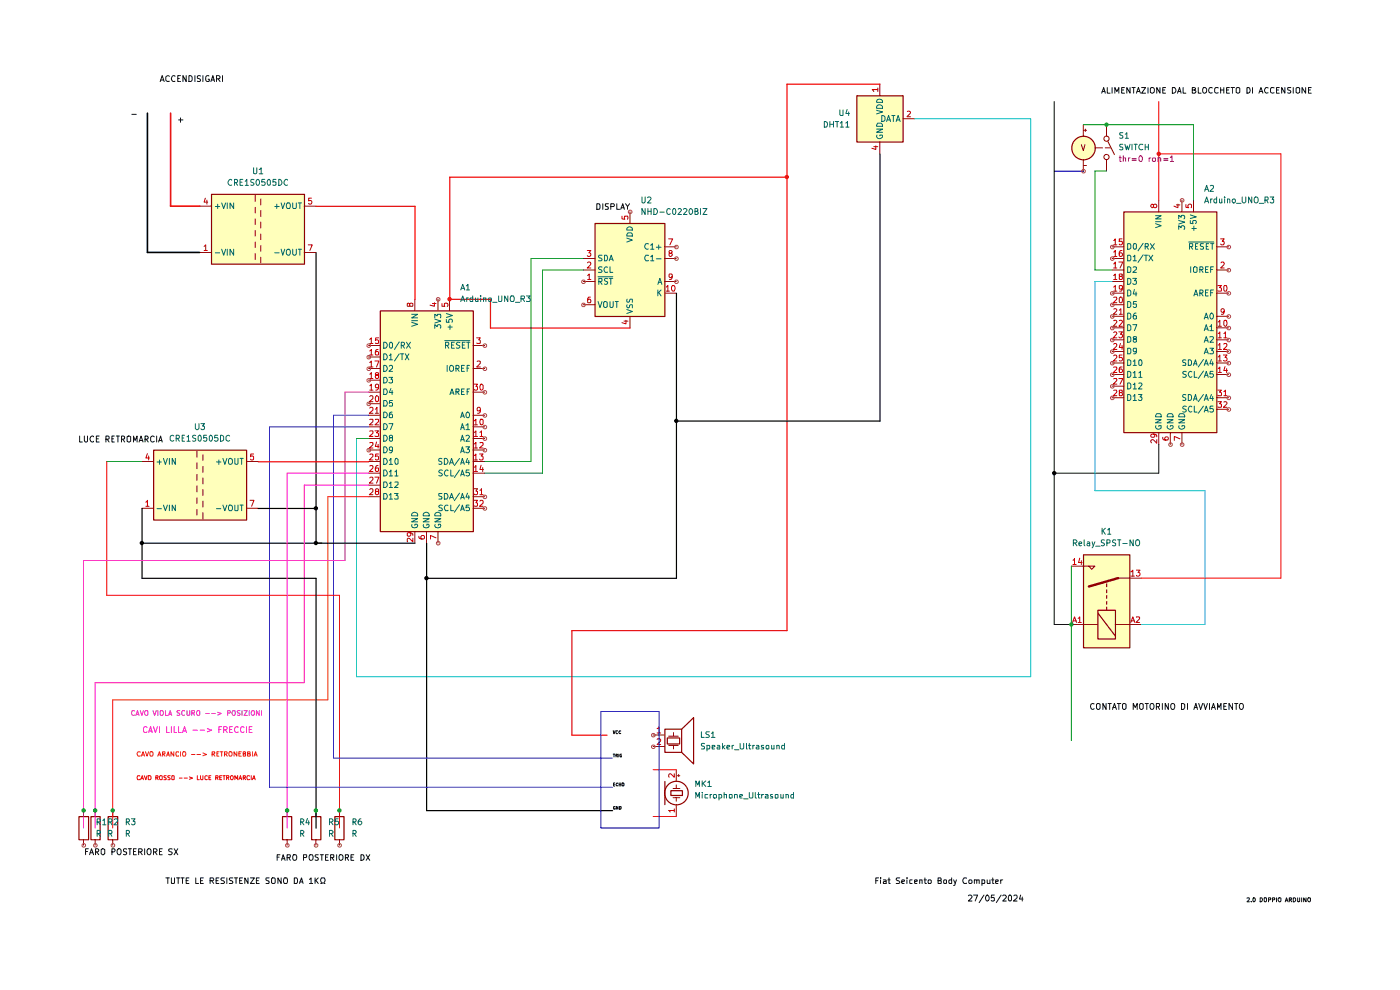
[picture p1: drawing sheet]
<svg xmlns="http://www.w3.org/2000/svg" width="297mm" height="210mm" viewBox="0 0 297 210" stroke-linecap="round" stroke-linejoin="round" font-family="sans-serif">
<g fill="#ffb">
<path d="M126.2 47.4h14.8v19.7h-14.8z"/>
<path d="M32.5 95.5h19.8v14.8h-19.8z"/>
<path d="M80.6 65.9h19.8v46.8h-19.8z"/>
<path d="M44.8 41.2h19.8v14.8h-19.8z"/>
<path d="M181.7 20.3h9.9v9.8h-9.9z"/>
<path d="M238.4 44.9h19.7v46.8h-19.7z"/>
<path d="M229.8 117.6h9.8v19.8h-9.8z"/>
<circle cx="229.8" cy="31.4" r="2.5"/>
</g>
<g fill="none" stroke="#0f0f0f" stroke-width=".21">
<path d="M34 17.3l.4-1.3 .4 1.3M34.1 17h.6M35.9 16.2l-.3-.2-.4 .4 .1 .7 .3 .2 .3-.1M37.1 16.2l-.1-.2a.6 .6 0 0 0-.6 .7 .6 .6 0 0 0 .7 .5M37.7 16.6h.4M38.3 16h-.6v1.3h.6M39.5 16v1.3l-.7-1.3v1.3M40.1 16a.52 .52 0 0 1 .7 .4v.6a.52 .52 0 0 1-.7 .3zM41.4 16v1.3M42.5 16.1l-.4-.1-.2 .2v.3l.6 .5-.2 .3-.4-.1M43 16v1.3M44.3 16.1l-.3-.1-.4 .4v.6l.2 .2h.6v-.4h-.3"/>
<path d="M44.7 17.3l.5-1.3 .3 1.3M44.8 17h.6M45.9 16.7l.7-.1 .1-.3-.3-.3h-.5v1.3M46.3 16.7l.4 .6M47.2 16v1.3M233.7 19.8l.4-1.2 .4 1.2M233.8 19.4h.6M234.9 18.6v1.2h.6M235.9 18.6v1.2M236.5 19.8v-1.2l.4 .8 .5-.8v1.2M238 19.1h.4M238.5 18.6h-.5v1.2h.5"/>
<path d="M239.7 18.6v1.2l-.6-1.2v1.2M240.2 18.6h.6M240.5 18.6v1.2M241.1 19.8l.4-1.2 .4 1.2M241.3 19.4h.5M242.2 18.6h.8l-.8 1.2h.8M243.5 18.6v1.2M244 18.7l.2-.1h.4a.74 .74 0 0 1 .2 1l-.2 .2-.6-.2zM246.1 18.6v1.2l-.7-1.2v1.2M246.7 19.1h.4M247.3 18.6h-.6v1.2h.6M248.7 18.6h.5a.66 .66 0 0 1 .2 .8 .66 .66 0 0 1-.7 .4z"/>
<path d="M249.8 19.8l.4-1.2 .4 1.2M249.9 19.4h.6M251 18.6v1.2h.6M252.9 19.1h.5l.2-.4-.2-.1h-.5v1.2h.5l.3-.5-.3-.2M254.2 18.6v1.2h.6M255.3 18.6h.4a.74 .74 0 0 1 .2 1l-.5 .2a.86 .86 0 0 1-.1-1.2zM257.2 18.7l-.5-.1a.61 .61 0 0 0-.3 .8 .61 .61 0 0 0 .8 .3M258.4 18.7l-.6-.1-.1 .2v.7a.55 .55 0 0 0 .7 .2M258.9 19.1h.7M258.9 18.6v1.2M259.6 18.6v1.2M260.2 19.1h.4"/>
<path d="M260.8 18.6h-.6v1.2h.6M261.1 18.6h.8M261.5 18.6v1.2M262.2 18.7l.2-.1h.4l.2 .1v.9l-.2 .2-.6-.2zM264.5 18.6h.5a.66 .66 0 0 1 .2 .7 .66 .66 0 0 1-.7 .5zM265.7 18.6v1.2M267.1 19.8l.4-1.2 .4 1.2M267.2 19.4h.6M269 18.7l-.5-.1a.61 .61 0 0 0-.2 .8 .61 .61 0 0 0 .7 .3M270.3 18.7l-.6-.1-.2 .2v.7a.55 .55 0 0 0 .8 .2M270.8 19.1h.4M271.4 18.6h-.6v1.2h.6"/>
<path d="M272.6 18.6v1.2l-.7-1.2v1.2M273.8 18.6l-.6 .1v.3l.6 .4-.2 .4-.4-.1M274.4 18.6v1.2M274.9 18.7l.2-.1h.4l.2 .1v.9l-.2 .2-.6-.2zM277 18.6v1.2l-.8-1.2v1.2M277.6 19.1h.4M278.2 18.6h-.6v1.2h.6M28 24.3h.9M37.9 25.4h.9M38.3 25v.9M126.6 43.2h.5l.2 .3v.6l-.2 .3h-.5zM127.9 43.2v1.2"/>
<path d="M129.1 43.2h-.6a.47 .47 0 0 0 0 .5 .47 .47 0 0 0 .5 .2v.5h-.6M129.6 43.8h.6l.1-.2v-.3l-.7-.1v1.2M130.8 43.2v1.2h.6M131.7 44.4l.4-1.2 .4 1.2M131.8 44.1h.6M132.7 43.2l.4 .6 .5-.6M133.1 43.8v.6M16.9 92.5v1.3h.6M17.9 92.5v1l.3 .3 .4-.2v-1.1M19.8 92.7l-.1-.2a.64 .64 0 0 0-.6 .6 .64 .64 0 0 0 .6 .7l.1-.2M20.4 93.1h.5M21 92.5h-.6v1.3h.6"/>
<path d="M22.5 93.2h.5l.2-.2v-.3l-.2-.2h-.5v1.3M22.7 93.2l.5 .6M23.7 93.1h.4M24.3 92.5h-.6v1.3h.6M24.7 92.5h.7M25 92.5v1.3M25.8 93.2l.6-.1v-.5l-.6-.1v1.3M26 93.2l.5 .6M27 92.7l.2-.2 .5 .2v.9l-.2 .2-.5-.2zM28.3 93.8v-1.3l.4 .9 .4-.9v1.3M29.5 93.8l.4-1.3 .4 1.3M29.7 93.4h.6"/>
<path d="M30.8 93.2l.6-.1v-.5l-.6-.1v1.3M31 93.2l.4 .6M32.7 92.7l-.4-.2-.3 .3v.8l.3 .2 .4-.2M33.2 92.5v1.3M33.6 93.8l.5-1.3 .3 1.3M33.7 93.4h.6M130.1 155l.2 .7 .2-.7M130.1 160h.3M130.3 160v.6M131 155.1l-.2-.1-.1 .1v.4l.1 .2 .2-.1M131.3 160v.6M131.7 155.1h-.3l-.1 .2 .1 .3h.3"/>
<path d="M131.9 160l-.4 .1 .1 .5h.3l-.1-.3M232.1 149.3l-.2-.1a.6 .6 0 0 0-.6 .7 .6 .6 0 0 0 .7 .5l.1-.1M232.6 149.4l.3-.2 .5 .2v.8l-.3 .3h-.2l-.3-.3zM234.6 149.2v1.3l-.6-1.3v1.3M235.1 149.2h.6M235.4 149.2v1.3M236 150.5l.4-1.3 .4 1.3M236.1 150.1h.6M237 149.2h.8M237.4 149.2v1.3M238.1 149.4l.3-.2 .5 .2v.8l-.3 .3h-.2l-.3-.3zM240.4 150.5v-1.3l.4 .9 .5-.9v1.3"/>
<path d="M241.8 149.4l.2-.2 .5 .2v.8l-.2 .3h-.3l-.2-.3zM242.9 149.2h.7M243.3 149.2v1.3M244 149.4l.3-.2 .3 .1a.8 .8 0 0 1-.1 1.2h-.2a.79 .79 0 0 1-.3-1.1zM245.3 149.9h.5l.2-.2v-.4l-.7-.1v1.3M245.7 149.9l.3 .6M246.6 149.2v1.3M247.9 149.2v1.3l-.7-1.3v1.3M248.5 149.3h.5a.8 .8 0 0 1-.1 1.2h-.2a.77 .77 0 0 1-.2-1.2zM250.7 149.2h.3l.3 .3v.7l-.3 .3h-.3zM251.9 149.2v1.3M253.3 150.5l.4-1.3 .3 1.3"/>
<path d="M253.4 150.1h.6M254.3 149.2l.4 1.3 .4-1.3M255.4 149.2l.3 1.3 .5-1.3M256.6 149.2v1.3M257 150.5l.4-1.3 .4 1.3M257.1 150.1h.6M258.3 150.5v-1.3l.3 .9 .4-.9v1.3M259.6 149.8h.4M260.2 149.2h-.6v1.3h.6M261.5 149.2v1.3l-.8-1.3v1.3M261.9 149.2h.7M262.2 149.2v1.3"/>
<path d="M263.1 149.3h.5a.8 .8 0 0 1-.2 1.2h-.1a.77 .77 0 0 1-.2-1.2zM130.2 166.4h.1M130.4 166.1h-.2v.6h.2M130.5 171.1h-.3l.1 .6h.2l-.1-.3M130.7 160.2h.2l.1-.1-.3-.1v.6M130.8 160.2l.2 .4M131.1 166.2h-.3l-.1 .2 .1 .3h.3M131.1 171.1v.6l-.3-.6v.6M131.4 166.4h.3M131.4 166.1v.6M131.4 171.1h.4l-.1 .6h-.3zM131.7 166.1v.6"/>
<path d="M131.9 166.2h.5v.5h-.5zM18.2 180.6h.4M18.7 180h-.5v1.3M19 181.3l.4-1.3 .4 1.3M19.1 180.9h.6M20.3 180.7l.6-.1v-.5l-.6-.1v1.3M20.5 180.7l.4 .6M21.5 180.2l.2-.2 .5 .2v.9l-.2 .2h-.3l-.2-.2zM23.7 180.7h.5l.2-.2-.1-.4-.6-.1v1.3M24.9 180.2l.5-.2a.86 .86 0 0 1 0 1.3h-.2a.79 .79 0 0 1-.3-1.1zM26.9 180.1h-.7v.4l.6 .2 .1 .2-.3 .4-.4-.1M27.2 180h.7"/>
<path d="M27.6 180v1.3M28.3 180.6h.4M28.9 180h-.6v1.3h.6M29.4 180.7h.5l.3-.2-.1-.4-.7-.1v1.3M29.8 180.7l.4 .6M30.7 180v1.3M31.3 180.2l.5-.2a.86 .86 0 0 1 0 1.3h-.3a.79 .79 0 0 1-.2-1.1zM32.5 180.7h.6l.2-.2-.1-.4-.7-.1v1.3M32.9 180.7l.4 .6M33.8 180.6h.4M34.4 180h-.6v1.3h.6M35.2 186.2h.7"/>
<path d="M35.6 186.2v1.2M36.4 186.2v1.2h.6v-1.2M36.5 180.1h-.6v.4l.5 .2 .1 .4-.2 .2-.5-.1M37 180l.7 1.3M37.5 186.2h.6M37.7 180l-.7 1.3M37.8 186.2v1.2M38.4 186.2h.7M38.7 186.2v1.2M39.5 186.8h.4M40.1 186.2h-.6v1.2h.6M41.5 186.2v1.2h.6"/>
<path d="M42.5 186.8h.5M43.1 186.2h-.6v1.2h.6M44.6 186.8h.6l.1-.2-.1-.3-.6-.1v1.2M44.9 186.8l.4 .6M45.8 186.8h.5M46.4 186.2h-.6v1.2h.6M47.6 186.2h-.6l-.1 .3 .2 .3h.3l.2 .3v.1l-.1 .2h-.6M48.1 186.2v1.2M49.4 186.2h-.6l-.2 .3 .3 .3h.2l.3 .3v.1l-.2 .2h-.6M49.7 186.2h.7M50.1 186.2v1.2M50.8 186.8h.5"/>
<path d="M51.4 186.2h-.6v1.2h.6M52.6 186.2v1.2l-.7-1.2v1.2M53.1 186.2h.9l-.9 1.2h.9M54.4 186.8h.4M55 186.2h-.6v1.2h.6M57.1 186.2h-.6v.5a.47 .47 0 0 1 .5 .2 .47 .47 0 0 1 0 .5h-.6M57.6 186.4l.2-.2h.4l.2 .2v.8l-.2 .2h-.4l-.2-.2zM58.8 181.8h.4M59.4 181.3h-.6v1.2M59.6 186.2v1.2l-.6-1.2v1.2M59.7 182.5l.4-1.2 .4 1.2M59.8 182.2h.6"/>
<path d="M60.3 186.2h.5a1.05 1.05 0 0 1 0 1.2h-.5a1.05 1.05 0 0 1 0-1.2zM60.9 181.9l.7-.1v-.4l-.7-.1v1.2M61.3 181.9l.3 .6M62.4 186.2h.5l.2 .3v.6l-.2 .3h-.5zM63.5 187.4l.5-1.2 .3 1.2M63.6 187.1h.6M64.4 181.9l.7-.1v-.4l-.7-.1v1.2M65.7 186.6l.3-.4v1.2M65.7 187.4h.6M66.8 186.2v1.2M67 186.7l.5 .7M67.5 181.3h-.5l-.2 .2 .2 .3 .5 .3v.3h-.7"/>
<path d="M67.5 186.2l-.7 .7M67.9 181.3h.7M68 187.4h.4v-.2a.52 .52 0 0 1-.4-.6l.2-.4h.6a.7 .7 0 0 1-.1 1v.2h.3M68.3 181.3v1.2M69 181.8h.5M69.6 181.3h-.6v1.2h.6M70.1 181.9l.7-.1v-.4l-.7-.1v1.2M70.4 181.9l.4 .6M71.4 181.3v1.2M72.1 181.3h.4a.74 .74 0 0 1 .2 1l-.5 .2a.86 .86 0 0 1-.1-1.2zM73.3 181.9l.6-.1v-.5h-.6v1.2M73.5 181.9l.5 .6"/>
<path d="M74.5 181.8h.4M75.1 181.3h-.6v1.2h.6M76.6 181.3h.4a.66 .66 0 0 1 .2 .8 .66 .66 0 0 1-.6 .4zM77.7 181.3l.7 1.2M78.4 181.3l-.7 1.2M185.8 186.8h.4M186.4 186.2h-.6v1.2M186.8 186.2v.1M186.8 186.6v.8M187.4 186.6h.5l.1 .2v.6h-.6v-.3l.6-.2M188.3 186.6h.5M188.6 186.2v1.2h.2"/>
<path d="M190.9 186.2h-.6l-.2 .3 .3 .3h.2l.3 .4-.2 .2h-.6M191.3 187.1l.6-.2-.1-.3h-.4l-.1 .2 .1 .6h.4M192.4 186.2v.1M192.4 186.6v.8M193.5 186.6l-.5 .1v.6l.5 .1M194 187.1l.6-.2-.1-.3h-.4l-.1 .2 .1 .6h.4M195.1 186.7l.5-.1v.8M195.1 186.6v.8M196 186.6h.5M196.2 186.2v1l.1 .2h.2M197 186.6h.4l.2 .2v.4l-.2 .2h-.4zM199 186.8h.4l.3-.2-.2-.4h-.5v1.2h.6l.1-.5-.3-.1"/>
<path d="M200.3 186.6l.5 .1-.1 .7h-.4zM201.9 186.2v1.2h-.5v-.8h.5M202.3 186.6l.3 .8M202.9 186.6l-.3 1.1-.3 .1M205 186.3l-.5-.1-.2 .5 .2 .7 .5-.1M205.4 190l.2-.1h.3l.3 .2-.1 .4-.7 .6h.8M205.6 186.6h.4l.2 .2v.4l-.2 .2h-.4zM206.5 189.9h.9l-.5 1.2M206.7 186.7l.4-.1 .1 .8M206.7 186.6v.8M207.2 186.8l.1-.2h.4v.8M208.3 187.4h.5v-.8h-.5v1.2"/>
<path d="M208.7 189.9l-1 1.6M209.2 189.9h.2a.67 .67 0 0 1 .5 .6 .67 .67 0 0 1-.5 .6 .84 .84 0 0 1-.2-1.2zM209.4 186.6l.1 .8 .5-.1M210 186.6v.8M210.3 186.6h.6M210.6 186.2v1.2h.3M210.9 189.9h-.6v.6h.6v.5h-.6M211.2 187.1l.6-.2-.1-.3h-.4l-.1 .2 .1 .6h.4M212.3 186.6v.8M212.4 189.9l-1 1.6M212.7 190l.2-.1h.3l.3 .2-.1 .4-.7 .6h.8M212.7 186.6l-.4 .2"/>
<path d="M214 190l.3-.1 .3 .2v.8a.35 .35 0 0 1-.4 .2 .35 .35 0 0 1-.3-.4zM215.1 190l.2-.1h.3l.2 .1v.5l-.8 .6h.8M216.5 189.9l-.2 .8h.7M216.9 190.3v.8M264.5 190.5h.5v.3l-.5 .5h.5M265.5 191.2v.1M265.9 190.5a.42 .42 0 0 1 .4 .2 .42 .42 0 0 1-.2 .5l-.1 .1-.2-.2zM267.3 190.5h.4a.48 .48 0 0 1 .1 .5 .48 .48 0 0 1-.5 .3zM268.2 190.5h.5v.6l-.2 .2-.3-.2zM269.1 190.9h.3l.2-.2-.1-.2h-.4v.8M270 190.9h.3l.2-.2-.1-.2h-.4v.8M270.8 190.5v.8"/>
<path d="M271.2 190.5h.5v.6l-.1 .2a.47 .47 0 0 1-.4-.3 .47 .47 0 0 1 0-.5zM272.7 191.3l.2-.8 .4 .8M272.7 191h.5M273.5 190.9h.3l.2-.2-.1-.2h-.4v.8M273.8 190.9l.2 .4M274.4 190.5h.3l.2 .1v.4l-.3 .3h-.2zM275.3 190.5l.1 .8 .3-.1v-.7M276.1 190.5v.8M277.1 190.5v.8l-.5-.8v.8M277.5 190.5h.5v.6l-.2 .2a.47 .47 0 0 1-.4-.3 .47 .47 0 0 1 .1-.5z"/>
<circle cx="62.5" cy="181.9" r=".58"/>
<circle cx="66" cy="181.9" r=".58"/>
</g>
<g fill="none" stroke="#910000" stroke-width=".25">
<path d="M181.8 20.3h9.8v9.8h-9.8zM44.9 41.2h19.7v14.8h-19.7zM126.2 47.4h14.8v19.7h-14.8zM238.4 45h19.7v46.8h-19.7zM80.7 65.9h19.7v46.9h-19.7zM32.6 95.5h19.7v14.8h-19.7zM229.9 117.7h9.8v19.7h-9.8zM232.9 129.4h3.7v6.1h-3.7zM232.9 130l3.7 5M234.8 123.9v.6M234.8 125.1v.6M234.8 126.3v.6"/>
<path d="M234.8 127.6v.6M234.8 128.8v.6M141 154.7h3.6v4.9h-3.6zM141.6 156.5h2.6v1.3h-2.6zM144.6 154.7l2.5-2.5v9.8l-2.5-2.4M16.8 173.2h2v4.9h-2zM19.3 173.2h1.9v4.9h-1.9zM22.9 173.2h2.1v4.9h-2.1zM59.9 173.2h2v4.9h-2zM66.1 173.2h2v4.9h-2zM71 173.2h2v4.9h-2zM141 165.8v4.9"/>
<path d="M142.3 167.7h2.5v1h-2.5z"/>
<circle cx="229.9" cy="31.4" r="2.5"/>
<circle cx="143.5" cy="168.2" r="2.5"/>
</g>
<g fill="none" stroke="#910000" stroke-width=".21">
<path d="M186.6 17.8v2.5M186.6 30.1v2.5M191.6 25.2h2.4M229.4 30.7l.4 1.3 .4-1.3M229.8 26.5v2.4M229.8 33.8v2.5M230 35.1h.5M230 27.6h.5M230.2 27.4v.5M232.3 31.4h1.6M234.5 31.4h1.1M234.7 26.5v2.4"/>
<path d="M234.7 33.8v2.5M235 29.9l1.4 2.9M42.4 53.5h2.4M42.4 43.7h2.4M54.1 41.4v1.3M54.1 44v1.2M54.1 46.4v1.2M54.1 48.9v1.2M54.1 51.3v1.2M54.1 53.8v1.3M55.3 42.2v1.3M55.3 44.7v1.2"/>
<path d="M55.3 47.1v1.3M55.3 49.7v1.1M55.3 52.1v1.2M55.3 54.6v1.1M64.6 53.5h2.4M64.6 43.7h2.4M123.7 59.7h2.5M123.7 57.3h2.5M123.7 54.8h2.5M133.6 44.9v2.5M141 59.7h2.5M141 54.8h2.5"/>
<path d="M141 52.4h2.5M235.9 59.7h2.5M235.9 57.3h2.5M235.9 54.8h2.5M235.9 52.4h2.5M245.8 42.5v2.4M250.7 42.5v2.4M253.2 42.5v2.4M258.1 57.3h2.5M258.1 52.4h2.5M78.2 73.3h2.4M78.2 75.7h2.4"/>
<path d="M78.2 78.2h2.4M88 63.5v2.4M92.9 63.5v2.4M95.4 63.5v2.4M100.4 73.3h2.4M100.4 78.2h2.4M123.7 64.6h2.5M133.6 67.1v2.4M141 62.2h2.5M235.9 62.2h2.5M235.9 64.6h2.5M235.9 69.5h2.5"/>
<path d="M235.9 72.1h2.5M235.9 74.5h2.5M235.9 77h2.5M235.9 79.5h2.5M235.9 67.1h2.5M258.1 62.2h2.5M258.1 69.5h2.5M258.1 72.1h2.5M258.1 74.5h2.5M258.1 77h2.5M258.1 79.5h2.5M258.1 67.1h2.5"/>
<path d="M30.1 97.9h2.4M41.8 95.7v1.3M41.8 98.2v1.2M43 96.5v1.2M43 98.9v1.3M52.3 97.9h2.4M78.2 97.9h2.4M78.2 90.5h2.4M78.2 93h2.4M78.2 95.5h2.4M78.2 80.6h2.4M78.2 83.2h2.4"/>
<path d="M78.2 85.6h2.4M78.2 88.1h2.4M100.4 97.9h2.4M100.4 90.5h2.4M100.4 93h2.4M100.4 95.5h2.4M100.4 83.2h2.4M100.4 88.1h2.4M235.9 81.9h2.5M235.9 84.4h2.5M245.8 91.7v2.6M248.3 91.7v2.6"/>
<path d="M250.7 91.7v2.6M258.1 84.4h2.5M258.1 86.8h2.5M30.1 107.8h2.4M41.8 100.6v1.3M41.8 103.1v1.2M41.8 105.6v1.2M41.8 108.1v1.2M43 101.4v1.3M43 103.8v1.3M43 106.3v1.3M43 108.7v1.3"/>
<path d="M52.3 107.8h2.4M78.2 100.4h2.4M78.2 102.9h2.4M78.2 105.4h2.4M88 112.7v2.5M90.5 112.7v2.5M92.9 112.7v2.5M100.4 107.8h2.4M100.4 100.4h2.4M100.4 105.4h2.4M227.3 120.1h5l-.7 .7-.6-.7M227.3 132.5h5.6"/>
<path d="M236.6 132.5h5.5M237.2 122.6h4.9M138.6 155.9h2.4M138.6 158.4h2.4M141.9 158.1h2M141.9 156.2h2M142.9 155.4v.8M142.9 158.1v.8M17.7 171.9v1.3M17.7 178.1v1.2M20.2 171.9v1.3M20.2 178.1v1.2"/>
<path d="M23.9 171.9v1.3M23.9 178.1v1.2M60.9 171.9v1.3M60.9 178.1v1.2M67 171.9v1.3M67 178.1v1.2M72 171.9v1.3M72 178.1v1.2M142.8 169.2h1.4M142.8 167.3h1.4M143.5 163.3v2.4M143.5 166.5v.8"/>
<path d="M143.5 169.2v.8M143.5 170.6v2.6M143.7 164.5h.5M144 164.3v.4"/>
<circle cx="234.7" cy="29.4" r=".55"/>
<circle cx="234.7" cy="33.3" r=".55"/>
</g>
<g fill="none" stroke="#006665" stroke-width=".21">
<path d="M186 23.4l1.2 .3-1.2 .5M186 27.4h1.2l-1.2 .7h1.2M186 22.5a.67 .67 0 0 1 .8-.2 .67 .67 0 0 1 .4 .7h-1.2zM186 28.7a.58 .58 0 0 0 .6 .7 .58 .58 0 0 0 .6-.7h-.6v.1M186.1 21.1a.72 .72 0 0 1 1.1 .6h-1.2zM186.1 26.2l.8-.1 .3 .3v.4h-1.2zM187.1 24.5h.2l.4 .3v.6l-.4 .4h-.2zM188.1 25.8l.4-1.3 .4 1.3M188.3 25.4h.5M189.2 24.5h.7M189.5 24.5v1.3M190.1 25.8l.4-1.3 .5 1.3"/>
<path d="M190.2 25.4h.6M45.7 53.6h.9M45.7 43.8h.9M46.2 43.3v.9M47 52.9l.5 1.2 .4-1.2M47 43l.5 1.2 .4-1.2M48.2 43v1.2M48.2 52.9v1.2M49.6 52.9v1.2l-.8-1.2v1.2M49.6 43v1.2l-.8-1.2v1.2M58.3 53.6h.9M58.3 43.8h.9"/>
<path d="M58.7 43.3v.9M59.6 43l.4 1.2 .4-1.2M59.6 52.9l.4 1.2 .4-1.2M60.8 43.2l.2-.2h.4l.2 .5-.2 .7h-.4a.82 .82 0 0 1-.2-1zM60.8 53l.5-.1a.86 .86 0 0 1 0 1.2h-.3a.74 .74 0 0 1-.2-1.1zM62.1 43v1l.2 .2 .5-.1 .1-1.1M62.1 52.9v1l.3 .2h.2l.3-.2v-1M63.3 52.9h.7M63.3 43h.7M63.6 43v1.2M63.6 52.9v1.2M126.9 58.7h3.1"/>
<path d="M127 59.7h.5l.2-.1v-.5l-.7-.1v1.3M127.3 59.7l.4 .6M127.7 56.7h-.7v.2l.2 .3h.3l.2 .4-.2 .2h-.5M127.7 54.1h-.6l-.1 .3 .2 .3h.3l.2 .5-.2 .1h-.5M128.2 54.1a.66 .66 0 0 1 .7 .5 .66 .66 0 0 1-.3 .7h-.4zM128.9 59.1h-.6v.5l.5 .1 .1 .4-.3 .2-.4-.1M128.9 56.7a.61 .61 0 0 0-.8 .3 .61 .61 0 0 0 .3 .8l.5-.1M129.2 55.3l.5-1.2 .4 1.2M129.2 59h.8M129.4 56.6v1.2h.6M129.4 55h.6M129.6 59v1.3"/>
<path d="M133 50.5l1.1 .4-1.1 .4M133 48.4a.72 .72 0 0 1 1.1 0v.4h-1.1zM133.2 49.4h.7l.2 .3v.4h-1.1zM137.5 51.8l-.5-.1a.61 .61 0 0 0-.2 .8 .61 .61 0 0 0 .7 .3M137.5 54.2l-.5-.1-.2 .5 .2 .7 .5-.1M138 52l.4-.3v1.2M138 54.5l.4-.4v1.2M138 52.9h.7M138 55.3h.7M139.2 52.4h1M139.2 54.9h1M139.7 59.9h.5"/>
<path d="M139.7 51.9v1M239.2 51.7h.5l.2 .2v.7l-.3 .3h-.4zM239.2 54.1h.5l.2 .3v.7l-.2 .2h-.5zM239.2 56.6h.4l.3 .2v.7l-.2 .3h-.5zM239.2 59h.4l.3 .3v.7l-.3 .3h-.4zM240.3 59h.8l-.4 .6h.4v.5l-.3 .2h-.3l-.2-.2M240.4 54.5l.3-.4v1.2M240.4 56.7h.7v.4l-.8 .7h.8M240.4 55.3h.7M240.5 51.8l.4-.1 .2 .2v.7a.35 .35 0 0 1-.4 .3 .35 .35 0 0 1-.3-.5zM242.5 51.6l-1.1 1.6M242.5 54.1l-1.1 1.6"/>
<path d="M242.8 54.1h.7M242.9 52.3h.6v-.6h-.6v1.2M243.1 54.1v1.2M243.2 52.3l.4 .6M243.7 54.1l.9 1.2M244 51.7l.9 1.2M244.6 54.1l-.9 1.2M244.9 51.7l-.9 1.2M245.1 47.4l1.2 .5-1.2 .4M245.1 45.8h1.2l-1.2 .6h1.2M245.1 47h1.2M250.1 48.6v-.7l.5 .4 .1-.4h.4l.2 .2v.4l-.1 .1"/>
<path d="M250.1 46.8l1.2 .3-1.2 .4M250.1 46.4v-.7l.5 .4v-.3h.6l.1 .5-.1 .1M252.2 51.3h5.3M252.3 52.3h.6l.1-.5-.7-.1v1.2M252.5 46.8v.6h.6v-.6h.5l.2 .1v.4l-.2 .1M252.5 45.6l1.3 .4-1.3 .3M252.6 56.6v1.2M252.6 52.3l.4 .6M252.9 48.5h.9M253.2 56.8l.2-.2 .6 .2v.8l-.2 .2h-.4l-.2-.2zM253.3 48v.9M253.6 52.3h.4"/>
<path d="M254.1 51.7h-.5v1.2h.5M254.5 57.2h.6v-.5l-.6-.1v1.2M254.8 57.2l.4 .6M255.3 51.7h-.6l-.1 .2 .1 .3 .6 .2v.4h-.7M255.7 57.2h.5M255.9 52.3h.3M256.3 56.6h-.6v1.2h.6M256.4 51.7h-.5v1.2h.5M256.8 57.2h.5M256.8 51.7h.7M257.2 51.7v1.2M257.4 56.6h-.6v1.2"/>
<path d="M81.4 72.6a.65 .65 0 0 1 .8 .6 .65 .65 0 0 1-.8 .7zM81.4 75.1a.65 .65 0 0 1 .8 .6 .65 .65 0 0 1-.8 .6zM81.4 77.5a.65 .65 0 0 1 .8 .6 .65 .65 0 0 1-.8 .7zM82.6 75.4l.3-.3v1.2M82.6 77.7l.2-.2h.3l.2 .2v.4l-.8 .7h.8M82.6 76.3h.7M82.7 72.8l.3-.2 .3 .2v.8l-.3 .3a.72 .72 0 0 1-.3-1.1zM84.7 72.5l-1 1.6M84.7 75.1l-1 1.5M85 75.1h.6M85.1 73.3l.6-.1 .1-.4-.7-.2v1.3M85.3 75.1v1.2"/>
<path d="M85.4 73.3l.4 .6M86 75.1l.7 1.2M86.2 72.6l.9 1.3M86.7 75.1l-.7 1.2M87.1 72.6l-.9 1.3M87.3 68.4l1.3 .4-1.3 .4M87.3 66.7h1.3l-1.3 .7h1.3M87.3 68h1.3M92.2 69.6v-.7l.5 .4 .1-.3h.6v.6M92.2 67.7l1.3 .4-1.3 .4M92.2 67.4v-.7l.5 .3 .1-.3h.6v.7M94.4 72.3h5.3"/>
<path d="M94.5 73.3h.5l.2-.2v-.3l-.2-.2h-.5v1.3M94.7 67.8v.6h.6v-.6l.4-.1 .3 .2-.1 .5M94.7 66.5l1.3 .4-1.3 .4M94.9 77.5v1.3M94.9 73.3l.3 .6M95 69.4h1M95.5 69v.9M95.6 77.5l.4 .1a.74 .74 0 0 1 .1 1l-.5 .2a.86 .86 0 0 1 0-1.3zM95.8 73.2h.4M96.4 72.6h-.6v1.3h.6M96.7 78.2l.6-.1v-.5l-.6-.1v1.3M97 78.2l.4 .6"/>
<path d="M97.6 72.7l-.5-.1-.3 .2 .1 .3 .5 .2 .2 .2-.3 .4-.5-.1M97.9 78.1h.4M98.1 73.2h.4M98.5 77.5h-.6v1.3h.6M98.7 72.6h-.6v1.3h.6M99 72.6h.7M99.1 78.1h.3M99.4 72.6v1.3M99.6 77.5h-.5v1.3M126.9 64l.4 1.2 .4-1.2M128.1 64.1l.2-.1 .5 .1v1l-.2 .1-.5-.1zM129.4 64v1.1l.2 .1h.2l.3-.2v-1"/>
<path d="M130.5 64h.7M130.8 64v1.2M133 65.7l1.1 .4-1.1 .4M133 64.6v.5l.2 .2 .3-.1 .2-.6h.4v.7M133 63.5v.4l.2 .2 .3-.1 .2-.5h.4v.6M139.6 60.3l.4-1.3 .4 1.3M139.6 61.5v1.3M139.7 62l.5 .8M140.2 61.5l-.6 .7M239.2 61.5h.4l.3 .3v.6l-.3 .4h-.4zM239.2 64h.4l.3 .3v.6l-.3 .3h-.4zM239.2 66.4h.4l.3 .4v.5l-.3 .4h-.4z"/>
<path d="M239.2 68.9h.4l.3 .3v.7l-.3 .2h-.4zM239.2 71.4h.5l.2 .3v.6l-.3 .3h-.4zM239.2 73.9h.5l.2 .2v.7l-.2 .3h-.5zM239.2 76.3h.4l.3 .3v.7l-.2 .2h-.5zM239.2 78.8h.4l.3 .2v.7l-.3 .3h-.4zM240.3 68.9h.9l-.5 1.2M240.4 76.7l.3-.4v1.2M240.4 79.1l.3-.3v1.2M240.4 77.5h.7M240.7 61.4l-.3 1h.8M240.7 71.9l-.3-.2 .1-.3 .6 .1v.2l-.3 .2a.35 .35 0 0 0-.4 .5 .35 .35 0 0 0 .6 .1l.1-.5-.3-.1M241 66.4a.72 .72 0 0 0-.6 .5 .72 .72 0 0 0 .3 .8l.4-.1-.1-.6a.36 .36 0 0 0-.6 .2"/>
<path d="M241 61.9v.9M241.1 64h-.6l-.1 .6 .6-.1 .1 .6-.3 .1-.4-.1M241.1 74.4l-.3 .2-.3-.1v-.6l.6 .1v.8l-.3 .3h-.3M241.6 79.1l.3-.3v1.2M241.7 76.4l.3-.1a.86 .86 0 0 1 .1 1.2h-.3l-.2-.2zM251.6 76.4h-.7v.3l.7 .5-.1 .3h-.6M251.7 78.9h-.7v.4l.5 .2 .2 .3-.3 .2h-.5M252.1 76.3h.3l.4 .3v.7l-.2 .2h-.5zM252.9 78.9a.57 .57 0 0 0-.8 .5 .57 .57 0 0 0 .7 .6l.1-.1M253.2 77.5l.4-1.2 .4 1.2M253.3 62.8l.4-1.3 .4 1.3M253.3 77.2h.6"/>
<path d="M253.4 78.8v1.2h.6M253.4 62.4h.6M254.5 62.2l.6-.1v-.5l-.6-.1v1.3M254.8 62.2l.4 .6M255.3 76.2l-1.1 1.6M255.3 78.7l-1.1 1.6M255.5 70.1l.4-1.2 .4 1.2M255.5 72.6l.4-1.2 .4 1.2M255.5 75.1l.4-1.2 .4 1.2M255.5 77.5l.4-1.2 .4 1.2M255.5 67.7l.4-1.3 .4 1.3M255.6 72.3h.6"/>
<path d="M255.6 69.8h.6M255.6 74.7h.6M255.6 77.2h.6M255.6 79.6h.6M255.6 67.3h.6M255.7 62.1h.5M256.3 61.5h-.6v1.3h.6M256.7 69.3l.3-.4v1.2M256.7 71.5l.6-.1 .1 .2-.1 .3-.6 .7h.7M256.7 73.9h.7l-.4 .4 .4 .2v.4l-.1 .2-.6-.1M256.7 70.1h.7M256.8 66.5l.2-.1a.68 .68 0 0 1 .4 .7 .68 .68 0 0 1-.4 .6l-.3-.5z"/>
<path d="M256.8 62.1h.5M257 76.2l-.3 1h.7M257.3 76.7v.8M257.3 78.8h-.6v.6l.6-.1 .1 .2v.3l-.2 .2h-.4l-.1-.1M257.4 61.5h-.6v1.3M33.3 98h.9M33.8 97.6v.9M34.7 97.2l.4 1.3 .4-1.3M35.9 97.2v1.3M37.2 97.2v1.3l-.7-1.3v1.3M45.9 98h1M46.4 97.6v.9"/>
<path d="M47.3 97.2l.4 1.3 .4-1.3M48.7 97.2l.4 .1a.74 .74 0 0 1 .1 1l-.5 .2a.86 .86 0 0 1 0-1.3zM49.8 97.2l.1 1.2a.36 .36 0 0 0 .6-.2v-1M50.9 97.2h.7M51.3 97.2v1.3M81.4 80h.5a.66 .66 0 0 1 .2 .8 .66 .66 0 0 1-.7 .4zM81.4 82.5h.5l.2 .3 .1 .4-.3 .5h-.5zM81.4 85h.5l.2 .2 .1 .4-.3 .5h-.5zM81.4 87.4a.66 .66 0 0 1 .7 .4 .66 .66 0 0 1-.2 .8h-.5zM81.4 89.9a.65 .65 0 0 1 .8 .6 .65 .65 0 0 1-.8 .6zM81.4 92.3a.65 .65 0 0 1 .8 .7 .65 .65 0 0 1-.8 .6zM81.4 94.8a.65 .65 0 0 1 .8 .6 .65 .65 0 0 1-.8 .6z"/>
<path d="M81.4 97.2a.65 .65 0 0 1 .8 .7 .65 .65 0 0 1-.8 .6zM81.4 99.7a.65 .65 0 0 1 .8 .6 .65 .65 0 0 1-.8 .7zM82.5 80h.8l-.4 .5 .4 .1v.5h-.8M82.5 89.9h.8l-.5 1.2M82.6 97.7l.3-.5v1.3M82.6 98.5h.7M82.8 92.8l-.2-.1 .1-.3 .4-.1 .2 .4-.5 .1-.2 .3 .1 .4 .1 .1 .5-.2v-.4l-.2-.2M82.9 82.4l-.3 .9h.7M83.2 87.4l-.4 .1-.2 .9 .1 .2 .6-.1v-.5l-.2-.2-.4 .1-.1 .2M83.2 82.8v.9M83.3 85h-.6l-.1 .5 .2-.1h.3l.2 .1v.6h-.7M83.3 95.3l-.1 .2h-.5v-.6l.4-.1 .2 .1v.8l-.2 .3h-.4"/>
<path d="M84 97.2l.4 .3v.7l-.4 .3a.9 .9 0 0 1 0-1.3zM93.8 97.3l-.5-.1-.2 .2v.3l.7 .5-.3 .3-.4-.1M93.8 99.8l-.5-.1-.2 .2 .2 .4 .5 .3v.3h-.7M94.3 97.2a.65 .65 0 0 1 .7 .7 .65 .65 0 0 1-.7 .6zM95 99.9v-.1a.58 .58 0 0 0-.7 .5 .58 .58 0 0 0 .7 .6M95.4 98.5l.4-1.3 .4 1.3M95.5 83.7l.4-1.2 .4 1.2M95.5 98.2h.5M95.6 99.7v1.3h.6M95.6 83.3h.6M96.7 83.1h.6v-.6h-.6v1.2M97 83.1l.4 .6"/>
<path d="M97.5 97.2l-1.1 1.6M97.5 99.7l-1.1 1.6M97.7 91.1l.4-1.2 .4 1.2M97.7 93.6l.4-1.3 .4 1.3M97.7 96l.4-1.2 .4 1.2M97.7 98.5l.4-1.3 .4 1.3M97.7 88.6l.4-1.2 .4 1.2M97.8 90.7h.6M97.8 93.3h.6M97.8 95.7h.6M97.8 98.2h.6M97.8 88.3h.6"/>
<path d="M97.9 83.1h.4M98.5 82.5h-.6v1.2h.6M98.8 90.2l.5-.3v1.2M98.8 92.5l.6-.2 .2 .3-.8 1h.8M98.8 94.8h.8l-.4 .5 .3 .1 .1 .4-.2 .2h-.4l-.2-.1M98.8 91.1h.8M99 87.5l.3-.1a.84 .84 0 0 1 .1 1.2h-.3a.78 .78 0 0 1-.1-1.1zM99.1 83.1h.3M99.2 97.2l-.4 .9h.8M99.4 97.7v.8M99.5 99.7h-.6l-.1 .6a.45 .45 0 0 1 .6 0 .45 .45 0 0 1 .1 .6h-.7M99.6 82.5h-.5v1.2"/>
<path d="M239.2 81.2l.5 .1 .2 .3v.6l-.3 .3h-.4zM239.2 83.7l.5 .1 .2 .2v.6l-.3 .4h-.4zM240.4 81.6l.3-.4v1.3M240.4 84l.3-.3v1.3M240.4 80h.7M240.4 82.5h.7M240.4 85h.7M241.5 83.7h.8l-.5 .5h.4v.7l-.5 .1-.2-.2M241.6 81.3l.4-.1 .3 .4-.8 .9h.8M241.6 80h.7M245.1 89h1.2l-1.2 .7h1.2M245.2 90.3a.61 .61 0 0 0 .3 .8 .61 .61 0 0 0 .8-.3v-.5h-.5v.2"/>
<path d="M245.3 87.8h.8l.2 .2v.4h-1.2zM247.6 89h1.3l-1.3 .7h1.3M247.7 90.3l-.1 .2a.64 .64 0 0 0 .6 .6 .64 .64 0 0 0 .7-.6l-.1-.2h-.5v.2M247.8 87.8h.9l.2 .6h-1.3zM250.1 89h1.2l-1.2 .7h1.2M250.1 90.3v.2a.64 .64 0 0 0 .6 .6 .64 .64 0 0 0 .6-.6l-.1-.2h-.5v.2M250.2 87.8h1l.1 .6h-1.2zM251.6 83.8l-.5-.1-.2 .2v.3l.7 .4-.3 .4-.4-.1M251.7 86.2l-.5-.1-.3 .3 .1 .3a.57 .57 0 0 1 .6 .6h-.7M252.1 83.7l.5 .1 .2 .2v.6l-.4 .4h-.3zM252.9 86.3l-.3-.2a.6 .6 0 0 0-.5 .7 .6 .6 0 0 0 .7 .5h.1M253.2 85l.4-1.3 .4 1.3"/>
<path d="M253.3 84.6h.6M253.4 86.1v1.3h.6M255.3 83.7l-1.1 1.5M255.3 86.1l-1.1 1.6M255.5 80l.4-1.2 .4 1.2M255.5 85l.4-1.3 .4 1.3M255.5 87.4l.4-1.3 .4 1.3M255.6 84.6h.6M255.6 87.1h.6M257 83.7l-.3 .8h.7M257.3 84.1v.9M257.3 86.1h-.6v.6h.6v.6h-.6"/>
<path d="M33.3 107.9h.9M34.7 107.1l.4 1.2 .4-1.2M35.9 107.1v1.2M37.2 107.1v1.2l-.7-1.2v1.2M45.9 107.9h1M47.3 107.1l.4 1.2 .4-1.2M48.7 107.1l.5 .2a.74 .74 0 0 1-.1 1h-.5a.86 .86 0 0 1 .1-1.2zM49.8 107.1l.1 1.2h.5l.1-1.2M50.9 107.1h.7M51.3 107.1v1.2M81.4 102.2h.5a.66 .66 0 0 1 .2 .8 .66 .66 0 0 1-.7 .4zM81.4 104.7h.5l.2 .2 .1 .5-.3 .5h-.5z"/>
<path d="M82.6 100.1l.3-.4v1.3M82.6 102.6l.3-.4v1.2M82.6 105l.3-.3v1.2M82.6 101h.7M82.6 103.4h.7M82.6 105.9h.7M83.7 104.7h.7l-.4 .4 .4 .2v.5h-.7M83.8 100.1l.3-.4v1.3M83.8 102.3l.6-.1v.5l-.7 .7h.7M83.8 101h.6M87.3 110h1.3l-1.3 .7h1.3M87.4 111.3l-.1 .1a.64 .64 0 0 0 .6 .6 .64 .64 0 0 0 .7-.5l-.2-.3h-.4v.3"/>
<path d="M87.4 108.9a.67 .67 0 0 1 .8-.2 .67 .67 0 0 1 .4 .7h-1.3zM89.8 110h1.3l-1.3 .7h1.3M89.9 111.3l-.1 .1a.64 .64 0 0 0 .6 .6 .64 .64 0 0 0 .7-.5l-.2-.3h-.4v.3M89.9 108.9a.66 .66 0 0 1 .8-.2 .66 .66 0 0 1 .4 .7h-1.3zM92.2 110h1.3l-1.3 .7h1.3M92.3 111.3l-.1 .1a.64 .64 0 0 0 .6 .6 .64 .64 0 0 0 .7-.5l-.1-.3h-.4v.3M92.3 108.9a.66 .66 0 0 1 .8-.2 .66 .66 0 0 1 .4 .7h-1.3zM93.8 104.7h-.6v.5a.47 .47 0 0 1 .4 .2 .47 .47 0 0 1 .1 .5h-.6M93.8 107.2h-.6l-.1 .3 .2 .2h.3l.2 .5-.1 .1h-.6M94.3 104.7h.5l.1 .2 .1 .5-.2 .5h-.5zM95 107.2a.61 .61 0 0 0-.7 .3 .61 .61 0 0 0 .2 .8l.5-.1M95.4 105.9l.4-1.2 .4 1.2"/>
<path d="M95.5 105.5h.5M95.6 107.1v1.2h.6M97.5 104.6l-1.1 1.6M97.5 107.1l-1.1 1.6M97.7 101l.4-1.3 .4 1.3M97.7 105.9l.4-1.2 .4 1.2M97.7 108.3l.4-1.2 .4 1.2M97.8 100.6h.6M97.8 105.5h.6M97.8 108h.6M99.2 104.6l-.4 .8h.8M99.4 105.1v.8"/>
<path d="M99.5 107.1h-.6l-.1 .6 .6-.1 .2 .2v.4l-.2 .1-.6-.1"/>
</g>
<g fill="none" stroke="#b90000" stroke-width=".21">
<path d="M186.2 19h-1.2l.4 .4M186.2 18.7v.7M185.4 31.1h.8M185.8 30.9v.8l-.9-.3M192.5 23.7l.4-.1 .3 .3-.8 .9h.8M43.3 52.3l.3-.4v1.2M43.3 53.1h.7M43.6 42l-.3 .9h.8M43.9 42.5v.8M65.4 51.9h.8l-.5 1.2M66.1 42h-.6v.6l.4-.1 .3 .3-.1 .4-.4 .1-.2-.2M124.6 53.1h.7l-.4 .5 .4 .3v.4l-.5 .1-.2-.2"/>
<path d="M124.7 58.5l.3-.4v1.2M124.7 55.7l.4-.1 .2 .4-.7 .8h.7M124.7 59.3h.6M131.9 45.8v.6l.6 .1v-.7h.6v.7M141.9 50.7h.8l-.6 1.2M142.1 53.7l-.2-.4 .5-.2 .2 .4-.2 .2-.5 .1v.4l.2 .2h.3l.2-.3v-.2l-.2-.2M142.6 58.6l-.2 .3-.5-.2v-.5l.5-.1a.94 .94 0 0 1 0 1.1l-.4 .1M236.3 51l.3-.3v1.2M236.3 53.5l.3-.4v1.3M236.3 56l.3-.4v1.2M236.3 58.5l.3-.4v1.2M236.3 59.3h.6"/>
<path d="M236.3 51.9h.6M236.3 54.4h.6M236.3 56.8h.6M237.4 55.6h.8l-.6 1.2M237.6 58.6l-.2-.4 .6-.1v.4l-.6 .2v.5l.5 .1a.35 .35 0 0 0 .2-.3 .35 .35 0 0 0-.2-.4M238 50.7h-.6v.6l.6-.1a.45 .45 0 0 1 0 .6 .45 .45 0 0 1-.6 .1v-.1M238 53.1l-.4 .1-.2 .3v.7l.2 .2 .4-.1v-.6l-.4-.1-.2 .3M244.7 43.6l.3-.3 .4 .3v.2l-.3 .3-.4-.2v-.3l-.2-.3-.4 .3v.2l.3 .3 .3-.3M249.5 43.5h.8M249.9 43.3v.8l-.9-.4M251.6 43.4v.6l.6 .1-.2-.2v-.3l.3-.3h.3l.2 .2-.1 .6M258.9 50.7h.8l-.4 .5h.3v.7h-.5l-.2-.1"/>
<path d="M259 55.7l.5-.1 .2 .4-.8 .8h.8M78.4 72l.4-.3v1.1M78.4 74.5l.4-.4v1.2M78.4 76.9l.4-.3v1.2M78.4 79.4l.4-.4v1.3M78.4 72.8h.7M78.4 75.3h.7M78.4 77.8h.7M79.5 76.6h.9l-.5 1.2M79.9 79.5h-.2l-.1-.2a.42 .42 0 0 1 .7-.2l-.1 .4h-.3l-.3 .3 .1 .4 .2 .1 .4-.2v-.4l-.3-.2M80.2 74.1l-.4 .1-.2 .9 .1 .2 .6-.1-.1-.6-.3-.1-.3 .3M80.3 71.7h-.6l-.1 .6 .2-.2 .4 .1 .1 .6h-.7"/>
<path d="M86.9 64.6a.42 .42 0 0 1 .7-.2l-.1 .6h-.5l-.2-.6h-.4l.1 .6h.3l.1-.2M91.7 64.4h.8M92.2 64.2v.8l-1-.3M93.8 64.4v.6h.6l-.1-.6 .1-.1 .5 .1 .1 .4-.1 .2M101.1 71.7h.8l-.3 .4 .3 .2v.5h-.8M101.2 76.7h.7v.4l-.8 .7h.8M125.3 63h-.5l-.1 .3v.8l.6 .1v-.7h-.5l-.1 .2M132.4 68.1h.8M132.8 67.9v.8l-.9-.3M141.3 60.9l.4-.3v1.2M141.3 61.8h.7M142.7 60.6l.3 .1a.87 .87 0 0 1 0 1.1h-.3a.78 .78 0 0 1 0-1.2z"/>
<path d="M236.3 60.9l.3-.3v1.2M236.3 63.1l.5-.1 .1 .4-.7 .8h.7M236.3 65.6l.4-.1 .2 .3-.7 .9h.7M236.3 68l.4-.1 .2 .4-.7 .9h.7M236.3 70.6l.4-.2 .2 .3-.7 1h.7M236.3 73l.4-.2 .2 .4-.7 .9h.7M236.3 75.5l.4-.2 .2 .4-.7 .9h.7M236.3 77.9l.5-.1 .1 .4-.7 .8h.7M236.3 61.8h.6M237.4 70.4h.7l-.4 .5h.3l.1 .2-.1 .5-.5 .1-.1-.2M237.4 65.8l.4-.3v1.2M237.4 68l.5-.1 .2 .4-.7 .9h.7"/>
<path d="M237.4 66.7h.7M237.5 63.1h.5l.1 .7-.1 .4h-.4l-.2-.2zM237.7 72.8l-.3 .9h.8M238 75.3h-.6v.6h.6l.1 .4-.2 .3-.5-.1M238 77.8h-.4l-.2 .3v.8h.6v-.5l-.4-.1-.2 .2M238 73.3v.8M238.1 61.1l-.2 .2h-.3l-.2-.1v-.5l.6-.1 .1 .1-.1 1-.5 .1M258.4 60.6h.7l-.4 .4 .4 .2v.5h-.7M258.4 68.3l.4-.4v1.3M258.4 70.7l.4-.3v1.3M258.4 73.2l.4-.4v1.3M258.4 75.7l.4-.4v1.3"/>
<path d="M258.4 78.2l.4-.4v1.2M258.4 69.2h.7M258.4 71.7h.7M258.4 74.1h.7M258.4 76.6h.7M258.4 79h.7M259.5 75.3h.8l-.4 .5 .3 .1v.6h-.7M259.6 70.7l.4-.3v1.3M259.6 73l.4-.2 .3 .4-.8 .9h.8M259.6 60.7l.2-.1 .4 .1 .1 .6-.2 .5-.4-.1zM259.6 71.7h.7M259.7 68l.3-.1a.78 .78 0 0 1-.1 1.3l-.3-.2z"/>
<path d="M259.7 66a.35 .35 0 0 1-.3 .3 .35 .35 0 0 1-.4-.3v-.3a.35 .35 0 0 1 .4-.2 .35 .35 0 0 1 .3 .2l-.2 .9-.4 .1M259.9 77.8l-.3 .8h.8M260.2 78.2v.8M31.3 96.2l-.4 .9h.8M31.5 96.7v.9M53.8 96.3h-.6l-.1 .6 .2-.2h.3l.2 .2v.5l-.2 .2h-.3l-.2-.2M78.4 81.8l.4-.3v1.3M78.4 84.1l.2-.2h.3l.2 .2v.4l-.7 .7h.7M78.4 86.6l.2-.2h.3l.2 .2v.4l-.7 .7h.7M78.4 89l.6-.1 .1 .5-.7 .7h.7M78.4 91.5l.6-.1 .1 .5-.7 .7h.7M78.4 93.9h.7v.5l-.7 .6h.7"/>
<path d="M78.4 96.4h.7v.4l-.7 .8h.7M78.4 98.8h.7v.5l-.7 .7h.7M78.4 80.3h.7M78.4 82.8h.7M79.5 91.4h.8l-.4 .4 .4 .2v.5h-.8M79.6 86.8l.4-.4v1.3M79.6 89l.6-.1 .1 .5-.8 .7h.8M79.6 87.7h.7M79.9 83.9l.4 .3v.8l-.4 .2a.9 .9 0 0 1 0-1.3zM79.9 93.8l-.3 .9h.8M80.2 98.8h-.4l-.2 1 .3 .2 .4-.1-.1-.6h-.5l-.1 .1M80.2 94.3v.7"/>
<path d="M80.3 82l-.1 .2h-.5a.43 .43 0 0 1 0-.5 .43 .43 0 0 1 .5-.1l.1 .8-.3 .4h-.3M80.3 96.3h-.6l-.1 .6 .2-.2 .4 .1 .1 .6-.3 .2-.4-.2M100.5 81.5h.8l-.3 .5 .3 .1v.5l-.2 .2h-.4l-.2-.2M100.6 89.3l.4-.4v1.2M100.6 91.7l.4-.3v1.2M100.6 94.2l.4-.4v1.2M100.6 96.6l.4-.3v1.3M100.6 99.1l.4-.3v1.2M100.6 90.1h.7M100.6 92.6h.7M100.6 95h.7M100.6 97.6h.7"/>
<path d="M101.7 96.3h.8l-.4 .4 .4 .2v.5l-.2 .2h-.4l-.2-.2M101.8 91.7l.3-.3v1.2M101.8 93.9h.7v.5l-.8 .6h.8M101.8 92.6h.7M101.9 89l.4-.1 .2 .2v.8a.35 .35 0 0 1-.4 .2 .35 .35 0 0 1-.3-.4zM101.9 87l-.1 .2h-.5v-.7l.4-.1 .2 .2v.8l-.6 .3M102.1 98.7l-.3 .9h.8M102.1 81.5l.4 .2v.8l-.3 .3a.75 .75 0 0 1-.1-1.3zM102.4 99.2v.8M236.3 80.4l.5-.1 .1 .3-.7 .9h.7M236.3 82.8h.5l.1 .3-.7 .8h.7M237.4 80.3h.8l-.6 1.2"/>
<path d="M237.6 83.3l-.2-.1v-.4h.6v.4l-.6 .1v.6h.6l.1-.4-.2-.2M244.7 92.1l.3 .2v.3l-.2 .1h-.5l-.2-.4 .3-.2 .9 .1 .1 .5M245.4 93.3v.7l-.8-.7-.5 .2 .2 .4M246.7 92.7v.4l.2 .2h.9a.36 .36 0 0 0-.2-.6h-.4l-.1 .2 .2 .4M250.3 93.1l-1.2-.5v.8M258.4 82.8h.7l-.4 .4 .4 .1v.6h-.7M258.4 85.2h.7l-.4 .4 .4 .2v.5h-.7M259.6 83.1l.4-.3v1.1M259.6 85.3l.4-.1 .3 .3-.8 .9h.8M259.6 83.9h.7M30.9 106.5l.4-.4v1.3M30.9 107.4h.7"/>
<path d="M53 106.1h.9l-.5 1.3M78.4 101.4l.2-.2h.3l.2 .2v.3l-.7 .8h.7M78.4 103.8l.2-.1h.3l.2 .1v.5l-.7 .6h.7M79.5 101.2h.9l-.5 1.3M79.9 104.3l-.2-.1a.34 .34 0 0 1 .1-.5 .34 .34 0 0 1 .5 .1l-.1 .4-.5 .1-.1 .1v.3l.3 .2 .4-.1v-.5h-.3M86.9 113l.3 .2v.3l-.3 .2h-.3l-.2-.1v-.4l.2-.2h.5a.55 .55 0 0 1 .5 .6M87.6 114.2v.7l-.9-.7-.3 .1 .1 .6M88.9 113.7v.5a.94 .94 0 0 0 1.1 0v-.5l-.1-.1h-.4l-.2 .2v.3l.2 .2M92.5 114.1l-1.2-.5v.7M100.5 103.7h.8l-.3 .5 .3 .1v.5l-.2 .1h-.4l-.2-.1M100.5 106.1h.8l-.3 .5 .3 .1v.6h-.8M100.6 100h.7"/>
<path d="M101.8 104l.3-.3v1.2M101.8 106.3l.2-.2h.3l.2 .2v.4l-.8 .7h.8M101.8 104.9h.7M227.6 118.8l.4-.3v1.3M227.6 119.8h.7M229.1 118.4l-.3 .9h.8M229.4 118.9v.9M227.5 132l.5-1.2 .4 1.2M227.7 131.7h.6M228.7 131.2l.4-.4v1.2M228.7 132h.7M239.9 121.3l.4-.4v1.3"/>
<path d="M239.9 132l.4-1.2 .4 1.2M239.9 122.2h.8M240 131.7h.6M241.1 120.9h.7l-.4 .5 .4 .2v.4l-.2 .2h-.3l-.2-.2M241.1 130.9l.6-.1 .1 .4-.8 .8h.8M139.4 154.6l.4-.4v1.3M139.4 156.8l.5-.1 .3 .2-.1 .4-.7 .6h.8M139.4 155.5h.8M143 171.9h-1.1l.3 .3M143 164.1v.8l-.8-.8-.3 .3v.5M143 171.6v.6"/>
</g>
<g fill="none" stroke="#ff2a00" stroke-width=".21">
<path d="M78.2 105.4h-8.7v43.1h-45.6v27.1M29.8 159.5h-.5l-.2 .4 .2 .5 .5-.1M30.9 159.5l.3 .9 .3-.9M31.9 159.5h.4a.63 .63 0 0 1 0 .9l-.4-.1zM34.5 160l.5-.1-.1-.4h-.4v.9M34.7 160l.3 .4M36.9 159.5v.9l-.6-.9v.9M37.9 159.5h-.4l-.2 .4 .2 .5 .4-.1M38.3 159.5v.9M38.8 159.5h.4a.63 .63 0 0 1 0 .9l-.4-.1zM43 159.7l.8 .4-.8 .2M45 160l.5-.1v-.4h-.5v.9"/>
<path d="M45.2 160l.4 .4M46 159.9h.3M46.4 159.5h-.4v.9h.4M46.7 159.5h.6M47 159.5v.9M47.6 160l.5-.1v-.4h-.5v.9M47.9 160l.3 .4M48.6 159.5h.5a.63 .63 0 0 1 0 .9l-.5-.1zM50.2 159.5v.9l-.5-.9v.9M50.7 159.9h.3M51.2 159.5h-.5v.9h.5M51.6 159.9h.4v-.4h-.4v.9h.4l.1-.4-.2-.1"/>
<path d="M52.5 159.9h.5v-.4h-.5v.9h.5l.1-.3-.2-.2M53.5 159.5v.9M30 160.4l.3-.9 .4 .9M30.1 160.1h.5M33.5 160.4l.3-.9 .4 .9M33.6 160.1h.5M35.3 160.4l.4-.9 .2 .9M35.4 160.1h.5M40.6 160.1h.8M41.8 160.1h.7M53.9 160.4l.3-.9 .4 .9M54 160.1h.4"/>
</g>
<g fill="none" stroke="#a70bce" stroke-width=".21">
<path d="M78.2 83.2h-5v35.7h-55.5v56.7M28.6 150.8l-.5-.1a.54 .54 0 0 0-.2 .7 .54 .54 0 0 0 .7 .3M28.8 151.8l.4-1.1 .3 1.1M28.9 151.5h.5M29.8 150.7l.3 1.1 .3-1.1M30.9 150.7h.4l.1 .2v.7l-.5 .2a.66 .66 0 0 1 0-1.1zM32.5 150.7l.3 1.1 .3-1.1M33.5 150.7v1.1M34.1 150.7h.4a.66 .66 0 0 1-.1 1.1l-.4-.2zM35.1 150.7v1.1h.5M35.8 151.8l.3-1.1 .3 1.1M35.9 151.5h.5"/>
<path d="M38.1 150.7h-.5a.44 .44 0 0 0 .1 .5 .44 .44 0 0 0 .4 .1v.4h-.6M39.2 150.8l-.5-.1-.1 .3v.5l.3 .3 .3-.1M39.7 150.7v1l.1 .1 .5-.2v-.9M40.7 151.3h.5l.1-.5-.6-.1v1.1M40.9 151.3l.4 .5M41.9 150.7h.4l.1 .2v.7l-.5 .2a.66 .66 0 0 1 0-1.1zM43.6 151.3h.8M44.9 151.3h.8M46.2 151.1l.7 .2-.7 .4M48.3 151.3h.4l.2-.4-.2-.2h-.4v1.1M49.4 150.7h.4l.1 .2v.7l-.4 .2a.66 .66 0 0 1-.1-1.1zM50.9 150.7h-.5a.42 .42 0 0 0 .4 .6l.1 .3-.1 .2-.5-.1"/>
<path d="M51.3 150.7v1.1M51.8 150.7h.6l-.6 1.1h.6M52.9 150.7v1.1M53.5 150.7h.3l.2 .2v.7l-.5 .2a.66 .66 0 0 1 0-1.1zM55 150.7v1.1l-.6-1.1v1.1M55.5 150.7v1.1"/>
</g>
<g fill="none" stroke="#f40000" stroke-width=".21">
<path d="M22.6 97.9v28.4h49.4v49.3M29.7 164.6l-.5-.1-.1 .4 .1 .5 .5-.1M29.8 165.4l.4-.9 .2 .9M29.9 165.1h.4M30.6 164.5l.3 .9 .3-.9M31.5 164.5h.4l.1 .3-.1 .6-.5-.1zM33.1 165h.4v-.5h-.4v.9M33.2 165l.4 .4M34 164.5l.4 .1-.1 .8h-.3l-.2-.3zM35.3 164.5h-.5v.2l.1 .3 .4 .1v.2l-.5 .1M36.1 164.5l-.5 .1v.3l.5 .2-.1 .3h-.4M36.4 164.6h.6l-.1 .8-.5-.1z"/>
<path d="M38.1 165.1h.5M39.1 165.1h.6M40.2 164.8l.6 .3-.6 .2M41.9 164.5v.9h.4M42.5 164.5l.1 .9 .4-.1v-.8M44 164.6l-.4-.1-.1 .2v.5l.1 .2 .4-.1M44.3 165h.4M44.7 164.5h-.4v.9h.4M45.8 165h.4l.1-.4-.5-.1v.9M46 165l.3 .4M46.6 165h.3M47 164.5h-.4v.9h.4"/>
<path d="M47.3 164.5h.5M47.5 164.5v.9M48 165h.5l.1-.4-.6-.1v.9M48.3 165l.3 .4M49 164.6l.3-.1 .2 .3-.2 .6h-.2l-.2-.3zM49.8 165.4v-.9l.4 .6 .2-.6v.9M50.7 165.4l.3-.9 .3 .9M50.8 165.1h.4M51.6 165h.4v-.5h-.4v.9M51.8 165l.3 .4M53 164.6l-.5-.1-.1 .4 .1 .5 .5-.1M53.3 164.5v.9"/>
<path d="M53.5 165.4l.4-.9 .2 .9M53.6 165.1h.5M138.6 173.2h4.9M138.6 163.3h4.9"/>
</g>
<g fill="none" stroke="#ff00e0" stroke-width=".21">
<path d="M78.2 100.4h-17.3v75.2M78.2 102.9h-13.6v41.9h-44.4v30.8M31.2 154.3l-.4-.2-.4 .4 .1 .7 .3 .2 .4-.2M31.5 155.4l.5-1.3 .3 1.3M31.6 155.1h.6M32.5 154.1l.5 1.3 .4-1.3M33.8 154.1v1.3M35.3 154.1v1.3h.6M36.4 154.1v1.3M37 154.1v1.3h.5M37.9 154.1v1.3h.6M38.7 155.4l.5-1.3 .4 1.3"/>
<path d="M38.8 155.1h.6M40.9 154.9h1M42.5 154.9h.9M44 154.6l.9 .3-.9 .3M46.4 154.7h.5M47 154.1h-.6v1.3M47.5 154.8h.5l.2-.4-.2-.3h-.5v1.3M47.8 154.8l.4 .6M48.7 154.7h.4M49.3 154.1h-.6v1.3h.6M50.5 154.3l-.2-.2a.64 .64 0 0 0-.6 .7 .64 .64 0 0 0 .6 .6l.2-.2M51.8 154.3l-.3-.2a.65 .65 0 0 0-.5 .7 .65 .65 0 0 0 .5 .6l.3-.2"/>
<path d="M52.3 154.1v1.3M52.9 154.7h.4M53.5 154.1h-.6v1.3h.6"/>
</g>
<path d="M237.2 122.6l-6.2 1.8" fill="none" stroke="#910000" stroke-width=".51"/>
<path d="M223.7 36.3h6.2" fill="none" stroke="#00008a" stroke-width=".25"/>
<path d="M186.7 17.9h-19.7v115.9h-45.7v22.2h7.5M167 37.6h-71.6v25.9h8.6v6.1h29.7M67.1 43.8h20.9v19.7M54.8 98h23.4" fill="none" stroke="#f40000" stroke-width=".25"/>
<path d="M229.8 26.5h23.4v16M234.7 36.3h-2.4v21h3.6M123.7 54.8h-11.1v43.1h-9.8M123.7 57.3h-8.6v43.1h-12.3M22.6 97.9h7.5M75.6 93h2.6M67 115.2h1.3M227.3 120.1v37" fill="none" stroke="#090" stroke-width=".21"/>
<path d="M186.7 32.7v56.6h-43.2M67.1 53.6v61.6M143.5 62.2v60.5h-53M30.1 107.9v14.8h37v53M30.1 115.2h57.9M54.8 107.9h12.3M90.5 115.2v56.8h39.5" fill="none" stroke="#000" stroke-width=".25"/>
<path d="M78.2 88.1h-7.5v72.7h59.2M78.2 90.5h-21v76.5h72.7" fill="none" stroke="#2418ff" stroke-width=".21"/>
<path d="M36.2 24v19.7h6.2" fill="none" stroke="#f40000" stroke-width=".34"/>
<path d="M31.3 24v29.5h11.1" fill="none" stroke="#000" stroke-width=".34"/>
<path d="M194 25.2h24.6v118.3h-143v-50.5" fill="none" stroke="#00c5c6" stroke-width=".21"/>
<path d="M223.6 21.5v111h3.7M245.8 94.3v6.1h-22.2" fill="none" stroke="#000" stroke-width=".21"/>
<path d="M245.8 21.5v21M245.8 32.6h25.9v90h-29.6" fill="none" stroke="#f00" stroke-width=".21"/>
<path d="M235.9 59.7h-3.6v44.4h23.3v28.4h-13.5" fill="none" stroke="#09f" stroke-width=".21"/>
<path d="M127.5 150.9h12.3v24.7h-12.3z" fill="none" stroke="#0000ca" stroke-width=".21"/>
<g fill="#f40000">
<circle cx="95.4" cy="63.5" r=".47"/>
<circle cx="166.9" cy="37.5" r=".47"/>
</g>
<g fill="#000">
<circle cx="143.5" cy="89.3" r=".47"/>
<circle cx="30.1" cy="115.2" r=".47"/>
<circle cx="67" cy="107.8" r=".47"/>
<circle cx="67" cy="115.2" r=".47"/>
<circle cx="223.6" cy="100.4" r=".47"/>
<circle cx="90.5" cy="122.6" r=".47"/>
</g>
<circle cx="245.8" cy="32.6" r=".47" fill="#f00"/>
<g fill="#090">
<circle cx="227.3" cy="132.5" r=".47"/>
<circle cx="234.7" cy="26.5" r=".47"/>
<circle cx="17.7" cy="171.9" r=".47"/>
<circle cx="20.2" cy="171.9" r=".47"/>
<circle cx="23.9" cy="171.9" r=".47"/>
<circle cx="60.9" cy="171.9" r=".47"/>
<circle cx="67" cy="171.9" r=".47"/>
<circle cx="72" cy="171.9" r=".47"/>
</g>
<g fill="none" stroke="#910089" stroke-width=".21">
<path d="M237.4 33.5h.5M237.6 33.1v1.1h.3M238.3 33.6l.5-.1v.7M238.3 33.1v1.1M239.4 33.5v.7M239.7 33.5l-.3 .1M240.2 33.6h.9M240.2 34h.9M241.8 33.1h.4a.94 .94 0 0 1 0 1.1h-.4a.78 .78 0 0 1 0-1.1zM243.8 33.5v.7M244.1 33.5l-.3 .1M244.5 33.6l.1-.1h.5v.7h-.5l-.1-.1z"/>
<path d="M245.7 33.6l.5-.1v.7M245.7 33.5v.7M246.8 33.6h1M246.8 34h1M248.3 33.4l.3-.3v1.1M248.3 34.2h.7"/>
</g>
<g fill="none" stroke="#006665" stroke-width=".21">
<path d="M49.1 38.2v-.1a.58 .58 0 0 0-.7 .6 .58 .58 0 0 0 .7 .5M49.7 38.7l.6-.1v-.5h-.6v1.2M50 38.7l.4 .6M50.9 38.6h.4M51.5 38.1h-.6v1.2h.6M52 38.5l.4-.4v1.2M52 39.3h.7M53.8 35.6l.1 1.2a.36 .36 0 0 0 .6-.2v-1M53.9 38.1h-.5l-.2 .1v.4a.57 .57 0 0 1 .6 .6h-.6M54.5 38.1a.6 .6 0 0 1 .7 .5 .6 .6 0 0 1-.6 .7l-.3-.5zM55 35.9l.4-.3v1.3M55 36.9h.7"/>
<path d="M56.2 38.1h-.6l-.1 .5h.7v.6h-.7M56.8 38.1h.3l.3 .2v.8l-.2 .1a.6 .6 0 0 1-.6-.4 .6 .6 0 0 1 .2-.7zM58.5 38.1h-.6v.5h.6v.6h-.6M59.1 38.1a.64 .64 0 0 1 .7 .6 .64 .64 0 0 1-.7 .6zM61 38.2v-.1a.58 .58 0 0 0-.8 .6 .58 .58 0 0 0 .8 .5M174.9 25.8a.66 .66 0 0 1 .6 .4 .66 .66 0 0 1-.2 .8h-.4zM176.1 25.8v1.2M176.1 26.4h.7M176.8 25.8v1.2M177.2 25.8h.7M177.6 25.8v1.2M178.2 23.3v1l.1 .2 .6-.1v-1.1"/>
<path d="M178.3 26.1l.3-.3v1.2M178.3 27h.6M179.4 26.1l.4-.3v1.2M179.4 27h.7M179.7 23.2l-.3 .9h.8M180 23.7v.8M238.2 30.6h-.6l-.1 .2 .1 .3 .6 .3v.3h-.7M238.2 28.1h-.6l-.1 .2 .1 .4 .6 .2v.3h-.7M238.6 30.6l.4 1.2 .1-.9 .3 .9 .3-1.2M238.7 28.5l.4-.4v1.2M238.7 29.3h.7M240.2 30.6v1.2"/>
<path d="M240.6 30.6h.7M240.9 30.6v1.2M242.4 30.7l-.6-.1a.63 .63 0 0 0-.2 .8 .63 .63 0 0 0 .8 .3M242.9 30.6v1.2M242.9 31.2h.7M243.6 30.6v1.2M256.7 39.4h.7v.4l-.7 .8h.7M136.2 41.8v1.1l.2 .1h.4l.1-.2v-1M136.9 44.2v1.3l-.7-1.3v1.3M137.4 41.9l.1-.1h.4l.2 .2-.7 1h.7M137.5 44.2v1.3M137.5 44.8h.6"/>
<path d="M138.1 44.2v1.3M138.7 44.2a.65 .65 0 0 1 .8 .7 .65 .65 0 0 1-.8 .6zM140 45h.9M142.2 44.4l-.3-.2a.65 .65 0 0 0-.5 .7 .65 .65 0 0 0 .5 .6l.3-.2M143 44.2a.68 .68 0 0 1 .4 .7 .68 .68 0 0 1-.4 .6l-.3-.3v-.7zM143.9 44.4l.4-.2 .3 .4-.8 .9h.8M145 44.4l.2-.2h.3l.2 .3-.7 1h.7M146.3 44.3l.2-.1a.68 .68 0 0 1 .4 .7 .68 .68 0 0 1-.4 .6 .81 .81 0 0 1-.2-1.2zM147.4 44.8l.6-.1v-.3l-.1-.2h-.5v1.3l.6-.1 .1-.3-.2-.3M148.6 44.2v1.3M149.1 44.2h.9l-.9 1.3h.9M255.6 43l.4-1.2 .4 1.2"/>
<path d="M255.6 40.6l.4-1.3 .4 1.3M255.6 42.7h.6M255.6 40.2h.6M256.8 42.2v.8M257.2 42.2l-.4 .1v.2M258.1 42.3a.36 .36 0 0 0-.6 .2l.1 .5h.5M258.1 41.8v1.2M258.7 42.2v.8h.3l.2-.1M259.2 42.2v.8M259.8 41.8v.1M259.8 42.2v.8M260.4 42.3l.3-.1 .2 .2v.6"/>
<path d="M260.4 42.2v.8M261.5 42.3h.5v.7h-.3l-.3-.2zM262.3 43.1h1M263.5 41.8v1l.3 .2h.2l.3-.2v-1M265.6 41.8v1.2l-.7-1.2v1.2M266.2 41.9l.4-.1 .3 .4-.1 .7-.2 .1h-.4l-.1-.4zM267.2 43.1h.9M268.3 42.5h.6l.1-.2v-.4l-.1-.1h-.6v1.2M268.7 42.5l.3 .5M269.4 41.8h.8l-.3 .5 .3 .1v.5l-.2 .1h-.4l-.2-.1M97.7 64l.5-1.2 .4 1.2M97.7 61.5l.5-1.2 .4 1.2"/>
<path d="M97.9 63.6h.6M97.9 61.2h.6M98.9 60.7l.4-.4v1.2M98.9 61.5h.7M99 63.2v.8M99.4 63.2h-.3l-.1 .2M100.3 62.8v1.2h-.5v-.8h.5M100.9 63.2l.1 .8 .4-.1M101.4 63.2v.8M102 62.8v.1M102 63.2v.8M102.6 63.3l.5-.1v.8"/>
<path d="M102.6 63.2v.8M103.7 63.3l.5-.1v.8l-.5-.1zM104.5 64.1h.9M105.8 62.8l.1 1.2h.4l.2-.3v-.9M107.7 62.8v1.2l-.6-1.2v1.2M108.4 62.8h.5l.1 .1 .1 .6-.2 .5h-.5l-.1-.2-.1-.6zM109.3 64.1h1M110.5 63.4h.6l.2-.5-.2-.1h-.6v1.2M110.9 63.4l.4 .6M111.7 62.8h.8l-.4 .4 .4 .3-.1 .4h-.7M36.9 92.5l-.4-.2-.4 .4 .1 .7 .3 .2 .4-.2M37.4 93h.5l.2-.2v-.3l-.2-.2h-.5v1.3"/>
<path d="M37.6 93l.5 .6M38.6 92.9h.4M39.2 92.3h-.6v1.3h.6M39.7 92.7l.3-.4v1.3M39.7 93.6h.6M41.4 89.9v1l.3 .2h.2l.3-.2v-1M41.5 92.4l-.4-.1-.3 .3 .1 .2 .6 .3v.3l-.2 .2-.5-.1M42.3 92.3a.68 .68 0 0 1 .4 .7 .68 .68 0 0 1-.4 .6l-.3-.3v-.7zM42.6 89.9h.8l-.4 .5h.3v.7h-.5l-.2-.1M43.8 92.3h-.6v.6l.6-.1v.7l-.4 .1-.2-.2M44.7 92.3a.68 .68 0 0 1 .4 .7 .68 .68 0 0 1-.4 .6l-.3-.3v-.7zM46.2 92.3h-.6l-.1 .6 .6-.1 .2 .2v.3l-.3 .3h-.3l-.2-.2"/>
<path d="M46.8 92.3l.6 .2 .1 .2v.6l-.5 .3h-.2zM48.7 92.5l-.3-.2-.4 .4v.7l.4 .2 .3-.2M227.7 115.2h.5l.3-.4-.3-.3h-.5v1.3M228 115.2l.5 .6M228.9 115.4l.6-.1-.2-.4-.4 .2v.5l.2 .2 .3-.1M230 114.5v1.1l.2 .2M230.7 115l.3-.1 .2 .2v.7M231.2 115.3h-.4l-.2 .1 .2 .4 .4-.1M231.7 114.9l.2 .9M232.3 114.9l-.6 1.3M232.4 115.9h1M233.8 112.1v1.2"/>
<path d="M234 112.6l.5 .7M234.3 114.6l-.5-.1-.2 .2v.3l.7 .4-.2 .4-.5-.1M234.5 112.1l-.7 .6M234.8 115.2h.5l.2-.2v-.3l-.2-.2h-.5v1.3M235 112.4l.3-.3v1.2M235 113.3h.7M236.7 114.6l-.4-.1-.3 .3 .1 .2 .6 .3v.3l-.2 .2-.5-.1M237.1 114.5h.7M237.4 114.5v1.3M238.2 115.3h.9M240.4 114.5v1.3l-.7-1.3v1.3M241 114.7l.5-.2a.86 .86 0 0 1 0 1.3 .46 .46 0 0 1-.6-.4z"/>
<path d="M148.8 155.2v1.2h.6M149.5 157.8h-.7v.3l.7 .4-.1 .4h-.6M150 158.9h.5v-.8h-.5v1.2M150.5 155.2h-.6l-.2 .3 .3 .3h.2l.3 .4-.2 .2h-.6M150.9 155.6l.4-.4v1.2M150.9 156.4h.8M151.1 158.5l.6-.1-.1-.3h-.5v.8h.5M152.2 158.1h.4l.1 .2v.6h-.5l-.1-.3 .6-.2M153.3 157.7v1.2M153.4 158.4l.4 .5M153.8 158.1l-.5 .4M154.2 158.5l.6-.1-.1-.3h-.4l-.1 .2 .1 .6h.4"/>
<path d="M155.3 158.1v.8M155.7 158.1l-.4 .2M155.8 159h1M157 157.7v1l.2 .2h.4l.2-.2v-1M158.4 157.7v1.2h.1M158.8 158.1h.5M159 157.7v1v.2h.3M159.7 158.1v.8M160.1 158.1h-.3l-.1 .2M160.5 158.1h.4l.1 .2v.6h-.5l-.1-.3 .6-.2M162 158.1h-.4l-.1 .2 .2 .2h.3v.4h-.5M162.6 158.1l.5 .1-.1 .7h-.4z"/>
<path d="M163.7 158.1v.8l.5-.1M164.2 158.1v.8M164.8 158.2l.4-.1 .1 .8M164.8 158.1v.8M166.4 157.7v1.2h-.4l-.2-.2v-.4l.2-.2h.4M20.6 176.8l.7-.1v-.4l-.7-.2v1.3M20.6 174.4l.6-.1 .1-.4-.7-.2v1.3M20.9 176.8l.4 .6M20.9 174.4l.4 .6M21.8 174l.3-.3v1.3M21.8 175h.7M23.1 176.8l.6-.1v-.4l-.1-.2h-.5v1.3"/>
<path d="M23.1 174.4h.5l.1-.2v-.3l-.1-.2h-.5v1.3M23.4 176.8l.3 .6M23.4 174.4l.3 .6M24.3 173.9l.1-.2 .4 .1 .1 .4-.7 .8h.7M26.8 176.8l.6-.1v-.5l-.6-.1v1.3M26.8 174.4l.6-.1v-.5l-.6-.1v1.3M27 176.8l.5 .6M27 174.4l.5 .6M27.9 173.7h.8l-.5 .5h.4v.7l-.5 .1-.2-.2M63.8 176.8l.6-.1 .1-.3-.3-.3h-.4v1.3M63.8 174.4h.4l.3-.3-.3-.4h-.4v1.3M64 176.8l.5 .6"/>
<path d="M64 174.4l.5 .6M65.2 173.6l-.3 .9h.8M65.5 174.1v.9M69.9 176.8l.7-.1v-.3l-.2-.3h-.5v1.3M69.9 174.4h.5l.2-.5-.2-.2h-.5v1.3M70.2 176.8l.4 .6M70.2 174.4l.4 .6M71.7 173.7h-.5l-.1 .6 .6-.1 .1 .2v.3l-.2 .3h-.4l-.1-.2M74.9 176.8l.6-.1v-.5l-.6-.1v1.3M74.9 174.4l.6-.1v-.5l-.6-.1v1.3M75.1 176.8l.5 .6M75.1 174.4l.5 .6"/>
<path d="M76.6 173.7l-.4 .1-.1 .2-.1 .7 .2 .3h.3l.2-.3v-.3l-.1-.2h-.4l-.2 .2M147.6 169.3v-1.2l.4 .8 .4-.8v1.2M147.6 166.8v-1.2l.4 .9 .4-.9v1.2M149 168.1v.1M149 165.6v1.2M149 168.5v.8M149.1 166.2l.6 .6M149.7 165.6l-.7 .7M150.2 168.5l-.6 .1v.6l.6 .1M150.2 166l.3-.4v1.2M150.2 166.8h.7M150.7 168.5v.8"/>
<path d="M151 168.5h-.3v.3M151.4 168.5l.5 .1 .1 .5-.2 .2h-.4zM152.5 169.3h.4l.2-.2-.2-.6h-.4v1.2M153.6 168.6l.5-.1v.8M153.6 168.1v1.2M154.7 168.6h.6l-.1 .7-.5-.1zM155.8 168.6l.5-.1 .1 .8M155.8 168.5v.8M156.9 168.9l.6-.1-.1-.3h-.4l-.1 .2 .1 .6h.4M157.8 169.5h.9M159 168.1v1l.1 .2h.4l.2-.2v-1M160.2 168.1v1l.3 .2"/>
<path d="M160.7 168.5h.5M160.9 168.1v1l.1 .2h.2M161.6 168.5v.8M162 168.5h-.2l-.2 .3M162.3 168.5h.6v.2v.6h-.6v-.4l.6-.1M163.9 168.5h-.4l-.1 .2 .2 .2h.3v.4h-.5M164.5 168.5l.6 .1-.1 .7-.5-.1zM165.6 168.5v.8l.6-.1M166.2 168.5v.8M166.7 168.6l.5-.1 .1 .8M166.7 168.5v.8M168.4 168.1v1.2h-.5l-.1-.2v-.5l.6-.1"/>
</g>
<g fill="none" stroke="#b54549" stroke-width=".21">
<circle cx="229.9" cy="36.3" r=".38"/>
<circle cx="123.8" cy="59.8" r=".38"/>
<circle cx="133.7" cy="44.9" r=".38"/>
<circle cx="143.5" cy="52.4" r=".38"/>
<circle cx="143.5" cy="59.8" r=".38"/>
<circle cx="143.5" cy="54.9" r=".38"/>
<circle cx="236" cy="52.4" r=".38"/>
<circle cx="236" cy="54.9" r=".38"/>
<circle cx="250.8" cy="42.5" r=".38"/>
<circle cx="260.7" cy="52.4" r=".38"/>
<circle cx="260.7" cy="57.3" r=".38"/>
<circle cx="78.2" cy="75.8" r=".38"/>
<circle cx="78.2" cy="73.3" r=".38"/>
<circle cx="78.2" cy="78.2" r=".38"/>
<circle cx="93" cy="63.5" r=".38"/>
<circle cx="102.9" cy="78.2" r=".38"/>
<circle cx="102.9" cy="73.3" r=".38"/>
<circle cx="123.8" cy="64.7" r=".38"/>
<circle cx="236" cy="69.6" r=".38"/>
<circle cx="236" cy="77" r=".38"/>
<circle cx="236" cy="72.1" r=".38"/>
<circle cx="236" cy="74.6" r=".38"/>
<circle cx="236" cy="64.7" r=".38"/>
<circle cx="236" cy="67.1" r=".38"/>
<circle cx="236" cy="79.5" r=".38"/>
<circle cx="236" cy="62.2" r=".38"/>
<circle cx="260.7" cy="62.2" r=".38"/>
<circle cx="260.7" cy="69.6" r=".38"/>
<circle cx="260.7" cy="72.1" r=".38"/>
<circle cx="260.7" cy="74.6" r=".38"/>
<circle cx="260.7" cy="77" r=".38"/>
<circle cx="260.7" cy="79.5" r=".38"/>
<circle cx="260.7" cy="67.1" r=".38"/>
<circle cx="78.2" cy="85.7" r=".38"/>
<circle cx="78.2" cy="95.5" r=".38"/>
<circle cx="78.2" cy="80.7" r=".38"/>
<circle cx="102.9" cy="95.5" r=".38"/>
<circle cx="102.9" cy="88.1" r=".38"/>
<circle cx="102.9" cy="90.6" r=".38"/>
<circle cx="102.9" cy="93" r=".38"/>
<circle cx="102.9" cy="83.2" r=".38"/>
<circle cx="236" cy="81.9" r=".38"/>
<circle cx="236" cy="84.4" r=".38"/>
<circle cx="248.3" cy="94.3" r=".38"/>
<circle cx="250.8" cy="94.3" r=".38"/>
<circle cx="260.7" cy="84.4" r=".38"/>
<circle cx="260.7" cy="86.9" r=".38"/>
<circle cx="93" cy="115.2" r=".38"/>
<circle cx="102.9" cy="107.9" r=".38"/>
<circle cx="102.9" cy="105.4" r=".38"/>
<circle cx="138.6" cy="158.4" r=".38"/>
<circle cx="138.6" cy="155.9" r=".38"/>
<circle cx="17.8" cy="179.3" r=".38"/>
<circle cx="20.2" cy="179.3" r=".38"/>
<circle cx="24" cy="179.3" r=".38"/>
<circle cx="61" cy="179.3" r=".38"/>
<circle cx="67" cy="179.3" r=".38"/>
<circle cx="72" cy="179.3" r=".38"/>
</g>
</svg>
